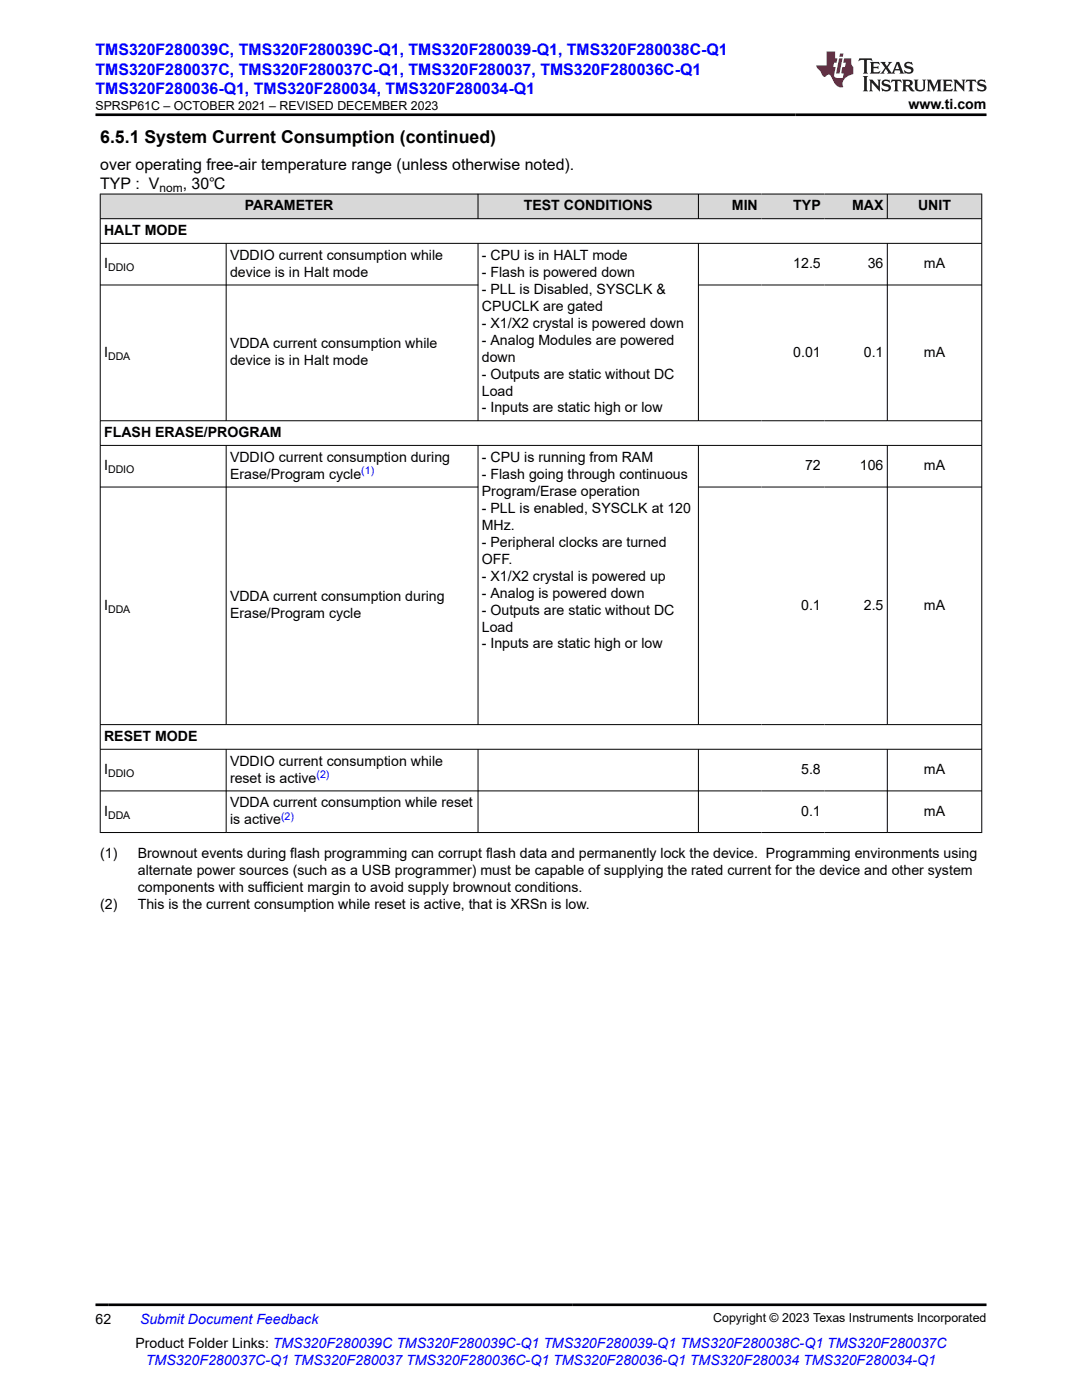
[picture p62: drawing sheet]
<svg xmlns="http://www.w3.org/2000/svg" width="216mm" height="279mm" viewBox="0 0 216 279" stroke-linecap="round" stroke-linejoin="round" font-family="sans-serif">
<defs><g id="words">
<text font-size="3.5" x="20" y="28.5">6.5.1 System Current Consumption (continued)</text>
<g font-size="3.2" fill="#00f">
<text x="19" y="11.1">TMS320F280039C, TMS320F280039C-Q1, TMS320F280039-Q1, TMS320F280038C-Q1</text>
<text x="19" y="14.9">TMS320F280037C, TMS320F280037C-Q1, TMS320F280037, TMS320F280036C-Q1</text>
<text x="19" y="18.7">TMS320F280036-Q1, TMS320F280034, TMS320F280034-Q1</text>
</g>
<g font-size="3.2">
<text x="20" y="33.9">over operating free-air temperature range (unless otherwise noted).</text>
<text x="20" y="37.7">TYP : V</text>
<text x="36.5" y="37.7">, 30℃</text>
</g>
<g font-size="2.8">
<text x="181.3" y="21.8">www.ti.com</text>
<text x="48.9" y="42">PARAMETER</text>
<text x="104.5" y="42">TEST CONDITIONS</text>
<text x="146" y="42">MIN</text>
<text x="158.3" y="42">TYP</text>
<text x="170" y="42">MAX</text>
<text x="183.2" y="42">UNIT</text>
<text x="20.8" y="46.9">HALT MODE</text>
<text x="20.8" y="53.5">I</text>
<text x="45.9" y="51.8">VDDIO current consumption while</text>
<text x="96.2" y="51.8">- CPU is in HALT mode</text>
<text x="158.3" y="53.5">12.5</text>
<text x="173.1" y="53.5">36</text>
<text x="184.4" y="53.5">mA</text>
<text x="45.9" y="55.2">device is in Halt mode</text>
<text x="96.2" y="55.2">- Flash is powered down</text>
<text x="96.2" y="58.6">- PLL is Disabled, SYSCLK &amp;</text>
<text x="96.2" y="62">CPUCLK are gated</text>
<text x="96.2" y="65.4">- X1/X2 crystal is powered down</text>
<text x="20.8" y="71.2">I</text>
<text x="45.9" y="69.5">VDDA current consumption while</text>
<text x="96.2" y="68.8">- Analog Modules are powered</text>
<text x="158.3" y="71.2">0.01</text>
<text x="172.4" y="71.2">0.1</text>
<text x="184.4" y="71.2">mA</text>
<text x="45.9" y="72.9">device is in Halt mode</text>
<text x="96.2" y="72.2">down</text>
<text x="96.2" y="75.5">- Outputs are static without DC</text>
<text x="96.2" y="78.9">Load</text>
<text x="96.2" y="82.3">- Inputs are static high or low</text>
<text x="20.8" y="87.2">FLASH ERASE/PROGRAM</text>
<text x="20.8" y="93.9">I</text>
<text x="45.9" y="92.2">VDDIO current consumption during</text>
<text x="45.9" y="95.6">Erase/Program cycle</text>
<text x="96.2" y="92.2">- CPU is running from RAM</text>
<text x="96.2" y="95.6">- Flash going through continuous</text>
<text x="160.6" y="93.9">72</text>
<text x="171.6" y="93.9">106</text>
<text x="184.4" y="93.9">mA</text>
<text x="96.2" y="98.9">Program/Erase operation</text>
<text x="96.2" y="102.3">- PLL is enabled, SYSCLK at 120</text>
<text x="96.2" y="105.7">MHz.</text>
<text x="96.2" y="109.1">- Peripheral clocks are turned</text>
<text x="96.2" y="112.5">OFF.</text>
<text x="96.2" y="115.9">- X1/X2 crystal is powered up</text>
<text x="96.2" y="119.3">- Analog is powered down</text>
<text x="20.8" y="121.7">I</text>
<text x="45.9" y="120">VDDA current consumption during</text>
<text x="45.9" y="123.4">Erase/Program cycle</text>
<text x="96.2" y="122.6">- Outputs are static without DC</text>
<text x="159.9" y="121.7">0.1</text>
<text x="172.4" y="121.7">2.5</text>
<text x="184.4" y="121.7">mA</text>
<text x="96.2" y="126">Load</text>
<text x="96.2" y="129.4">- Inputs are static high or low</text>
<text x="20.8" y="147.9">RESET MODE</text>
<text x="20.8" y="154.5">I</text>
<text x="45.9" y="152.8">VDDIO current consumption while</text>
<text x="159.9" y="154.5">5.8</text>
<text x="184.4" y="154.5">mA</text>
<text x="45.9" y="156.2">reset is active</text>
<text x="45.9" y="161.1">VDDA current consumption while reset</text>
<text x="20.8" y="162.8">I</text>
<text x="45.9" y="164.5">is active</text>
<text x="159.9" y="162.8">0.1</text>
<text x="184.4" y="162.8">mA</text>
<text x="20" y="171.3">(1)</text>
<text x="27.5" y="171.3">Brownout events during flash programming can corrupt flash data and permanently lock the device. Programming environments using</text>
<text x="27.5" y="174.7">alternate power sources (such as a USB programmer) must be capable of supplying the rated current for the device and other system</text>
<text x="27.5" y="178.1">components with sufficient margin to avoid supply brownout conditions.</text>
<text x="20" y="181.5">(2)</text>
<text x="27.5" y="181.5">This is the current consumption while reset is active, that is XRSn is low.</text>
<text x="19" y="264.2">62</text>
<text x="27" y="269">Product Folder Links: TMS320F280039C TMS320F280039C-Q1 TMS320F280039-Q1 TMS320F280038C-Q1 TMS320F280037C</text>
</g>
<g font-size="2.8" fill="#00f">
<text x="27.9" y="264.2">Submit Document Feedback</text>
<text x="29.1" y="272.4">TMS320F280037C-Q1 TMS320F280037 TMS320F280036C-Q1 TMS320F280036-Q1 TMS320F280034 TMS320F280034-Q1</text>
</g>
<g font-size="2.5">
<text x="19" y="21.9">SPRSP61C – OCTOBER 2021 – REVISED DECEMBER 2023</text>
<text x="142.3" y="263.9">Copyright © 2023 Texas Instruments Incorporated</text>
</g>
<text font-size="2.4" x="31.8" y="38.3">nom</text>
<g font-size="2.1">
<text x="21.6" y="54.1">DDIO</text>
<text x="21.6" y="71.8">DDA</text>
<text x="21.6" y="94.4">DDIO</text>
<text x="21.6" y="122.3">DDA</text>
<text x="21.6" y="155.1">DDIO</text>
<text x="21.6" y="163.4">DDA</text>
</g>
<g font-size="2.1" fill="#00f">
<text x="72.1" y="94.6">(1)</text>
<text x="63.1" y="155.3">(2)</text>
<text x="56.1" y="163.6">(2)</text>
</g>
</g></defs>
<g fill="#d8d8d8">
<path d="M20 38.7h175.9v4.9h-175.9z" fill-rule="evenodd"/>
<path d="M20.1 38.8h75.2v4.8h-75.2z" fill-rule="evenodd"/>
<path d="M95.4 38.8h43.9v4.8h-43.9z" fill-rule="evenodd"/>
<path d="M139.4 38.8h12.5v4.8h-12.5z" fill-rule="evenodd"/>
<path d="M151.9 38.8h12.6v4.8h-12.6z" fill-rule="evenodd"/>
<path d="M164.5 38.8h12.5v4.8h-12.5z" fill-rule="evenodd"/>
<path d="M177.1 38.8h18.7v4.8h-18.7z" fill-rule="evenodd"/>
</g>
<g fill="none" stroke="#000" stroke-width=".2">
<path d="M19.9 38.7h176.1M20 38.7v127.5M95.4 38.7v5M139.4 38.7v5M177.1 38.7v5M195.9 38.7v127.5M19.9 43.6h176.1M19.9 48.6h176.1M19.9 56.9h75.5M45.1 48.6v35.4M95.4 48.6v35.4M139.4 48.6v35.4"/>
<path d="M139.4 56.9h56.6M177.1 48.6v35.4M19.9 84h176.1M19.9 88.9h176.1M19.9 97.2h75.5M45.1 88.9v55.8M95.4 88.9v55.8M139.4 88.9v55.8M139.4 97.2h56.6M177.1 88.9v55.8M19.9 144.6h176.1M19.9 149.5h176.1"/>
<path d="M19.9 157.8h176.1M45.1 149.5v16.7M95.4 149.5v16.7M139.4 149.5v16.7M177.1 149.5v16.7M19.9 166.1h176.1"/>
</g>
<path d="M171.5 11.6l-.2 .6 .5-.2h.6v.1v2.2l-.2 .4h1l-.2-.4v-2.2v-.1h.5l.5 .2-.1-.6zM173.6 12.4l.2 .3v1.6l-.2 .4h1.9l.1-.6a1.08 1.08 0 0 1-1.3 .2v-.7h.6l.4 .2v-.7l-.4 .2h-.6v-.5l.2-.2a1 1 0 0 1 1 .3l-.1-.5zM175.7 12.4l.9 1.1-1 1.2h.9l-.2-.2 .5-.8 .4 .8-.2 .2h1.6l-.2-.2 .2-.5h.9l.1 .5-.1 .2h.9l-.2-.4-.8-1.9h-.5l-.9 2.1-.9-1.1 .9-1h-.8l.2 .2-.4 .6-.4-.6 .2-.2zM179 12.8l.4 1h-.7zM180.7 12.5a.65 .65 0 0 0-.2 .7 .65 .65 0 0 0 .6 .5l.6 .1 .1 .3a.79 .79 0 0 1-.7 .4 .79 .79 0 0 1-.7-.5l.1 .7 .2-.1a.93 .93 0 0 0 1.1 0 .93 .93 0 0 0 .4-.9 1.46 1.46 0 0 0-1.2-.6l-.1-.3a1.09 1.09 0 0 1 1.2 .2l-.2-.6-.1 .1-.5-.2zM172.2 15.2l.2 .4v2.2l-.2 .4h1l-.2-.4v-2.2l.2-.4zM173.4 15.9l.2 .4v1.5l-.2 .4h.8l-.3-.4 .1-1.3 1.6 1.8v-2l.2-.4h-.7l.1 .2 .1 1.1-1.2-1.3zM176.2 16a.65 .65 0 0 0-.2 .8 .65 .65 0 0 0 .6 .4l.6 .2 .1 .2a.79 .79 0 0 1-.7 .4 .79 .79 0 0 1-.7-.5l.1 .7 .2-.1a.93 .93 0 0 0 1.1 .1 .93 .93 0 0 0 .4-1 1.46 1.46 0 0 0-1.2-.5l-.1-.4a1.09 1.09 0 0 1 1.2 .2l-.1-.6-.2 .1-.5-.1zM177.9 15.9l-.1 .6a.63 .63 0 0 1 .8-.3v1.6l-.3 .4h1l-.2-.4v-1.6a.66 .66 0 0 1 .8 .3l-.1-.6zM180 15.9l.2 .4v1.5l-.2 .4h1l-.2-.2-.1-.7h.5l.1 .2a.79 .79 0 0 0 1.2 .6l-1-.9a.61 .61 0 0 0 .6-.6 .61 .61 0 0 0-.5-.7zM180.8 16.2h.1a.47 .47 0 0 1 .5 .1 .47 .47 0 0 1 .1 .5l-.1 .1-.7 .1zM182.3 15.9l.2 .2a2.27 2.27 0 0 0 .4 2 1.04 1.04 0 0 0 1.7-.7v-1.3l.2-.2h-.8l.2 .4v1.1a.6 .6 0 0 1-.6 .6 .6 .6 0 0 1-.6-.6v-1.1l.3-.4zM184.9 15.9l.2 .4v1.5l-.2 .4h.8l-.3-.4v-1.4l.9 1.9 .9-1.9v1.4l-.3 .4h1l-.2-.4v-1.5l.2-.4h-.8l-.7 1.5-.6-1.5zM188.1 15.9l.2 .4v1.5l-.2 .4h1.9l.1-.6a1.09 1.09 0 0 1-1.3 .2v-.7h.6l.4 .2v-.6l-.4 .2h-.6v-.6l.2-.1a1.01 1.01 0 0 1 1 .3l-.1-.6zM190.2 15.9l.3 .4v1.5l-.3 .4h.8l-.2-.4v-1.3l1.6 1.8v-2l.2-.4h-.7l.2 .2v1.1l-1.2-1.3zM192.8 15.9l-.1 .6a.63 .63 0 0 1 .8-.3v1.6l-.3 .4h1l-.2-.4v-1.6a.66 .66 0 0 1 .8 .3l-.1-.6zM195.2 16a.65 .65 0 0 0-.2 .8 .65 .65 0 0 0 .6 .4l.6 .2 .2 .2a.79 .79 0 0 1-.7 .4 .79 .79 0 0 1-.7-.5l.1 .7 .2-.1a.93 .93 0 0 0 1 .1 .93 .93 0 0 0 .5-1 1.46 1.46 0 0 0-1.3-.5v-.4a1.09 1.09 0 0 1 1.2 .2l-.2-.6-.2 .1-.5-.1z" fill="#231f20"/>
<path d="M164.9 10.3v2.7h-2l.1 .4 .8 1a.95 .95 0 0 0 1 .9 .59 .59 0 0 1 .5-.4 .59 .59 0 0 1 .5 .3l.4 .8a1.59 1.59 0 0 0 2.1 1.4 1.61 1.61 0 0 1 1-2.3l1-.3-.1-1.5a1.59 1.59 0 0 1-.3-1.7h-1.5l-.2 .9h.6l-.2 .9h-.5l-.2 .9v.3l.4 .1-.1 .9h-.7a.73 .73 0 0 1-1-.7l.3-1.5h-.5l.1-.9h.5l.2-.9h-.5v-1.3zM167.4 11.6l-.6 3.1h.7l.6-3.1zM167.6 10.7l-.1 .6h.7l.1-.6z" fill="#ed1c24"/>
<path d="M19 22.9h177.8M19 260.4h177.8" fill="none" stroke="#000" stroke-width=".53"/>
<use href="#words"/>
</svg>
